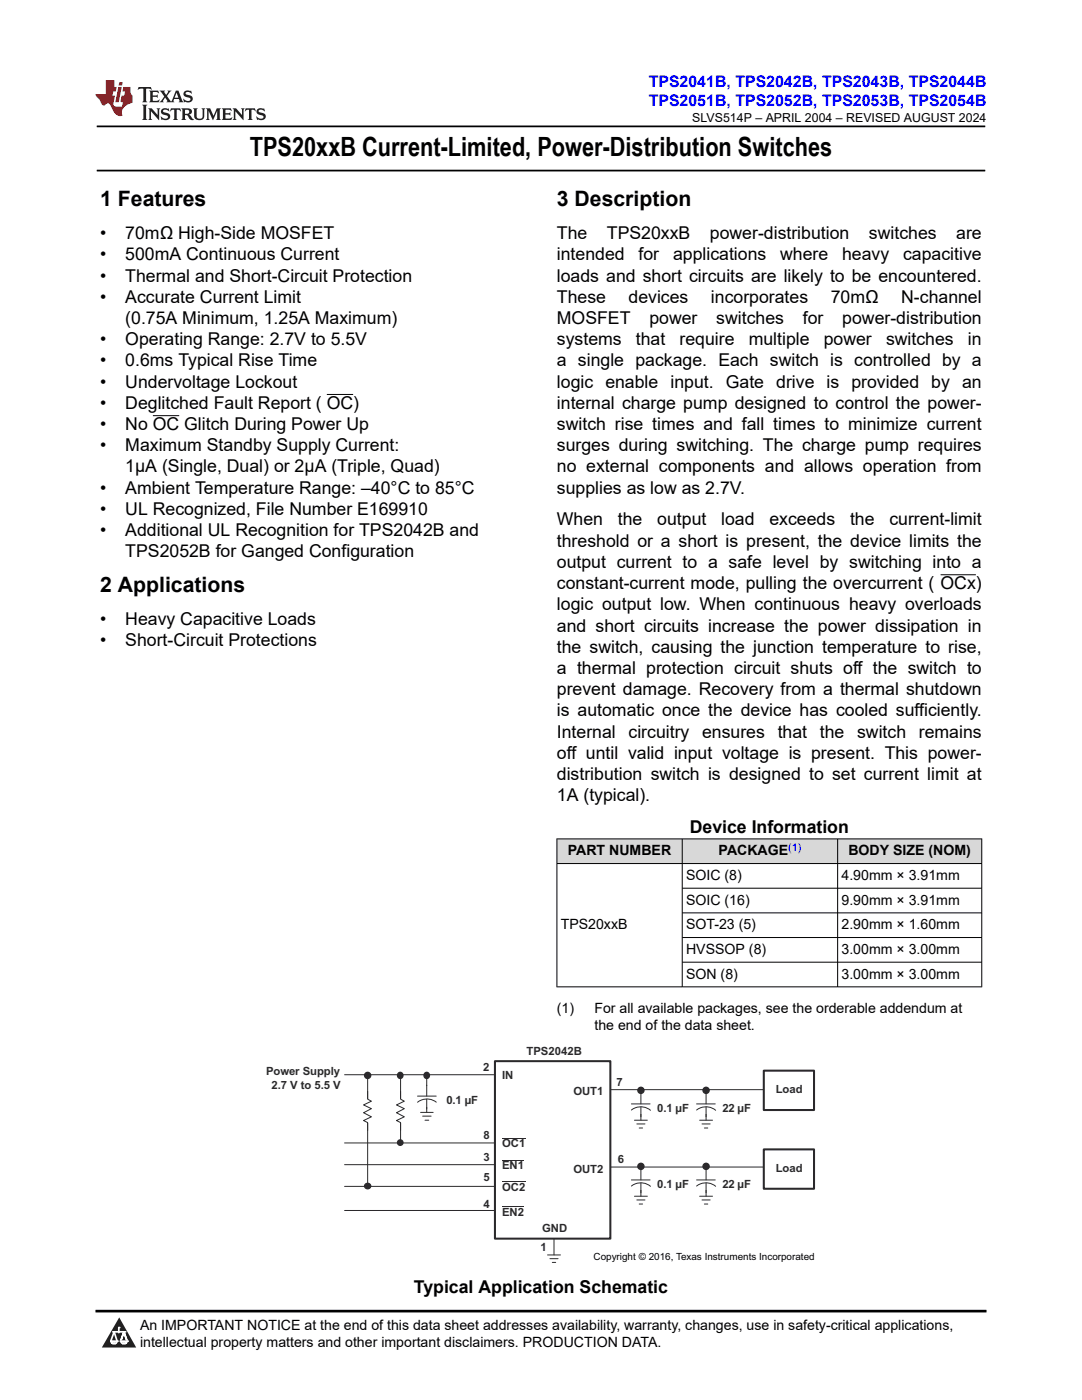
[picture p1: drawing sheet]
<svg xmlns="http://www.w3.org/2000/svg" width="216mm" height="279mm" viewBox="0 0 216 279" stroke-linecap="round" stroke-linejoin="round" font-family="sans-serif">
<defs><g id="words">
<text font-size="5.3" x="49.8" y="31.2">TPS20xxB Current-Limited, Power-Distribution Switches</text>
<g font-size="4.2">
<text x="20" y="41.2">1 Features</text>
<text x="111.1" y="41.2">3 Description</text>
<text x="20" y="118.2">2 Applications</text>
</g>
<g font-size="3.5">
<text x="20" y="47.7">•</text>
<text x="25" y="47.7">70mΩ High-Side MOSFET</text>
<text x="111.1" y="47.7">The</text>
<text x="121.1" y="47.7">TPS20xxB</text>
<text x="141.7" y="47.7">power-distribution</text>
<text x="173.4" y="47.7">switches</text>
<text x="190.8" y="47.7">are</text>
<text x="20" y="52">•</text>
<text x="25" y="52">500mA Continuous Current</text>
<text x="111.1" y="52">intended</text>
<text x="127.4" y="52">for</text>
<text x="134.3" y="52">applications</text>
<text x="155.7" y="52">where</text>
<text x="168" y="52">heavy</text>
<text x="180.2" y="52">capacitive</text>
<text x="20" y="56.2">•</text>
<text x="25" y="56.2">Thermal and Short-Circuit Protection</text>
<text x="111.1" y="56.2">loads and short circuits are likely to be encountered.</text>
<text x="20" y="60.4">•</text>
<text x="25" y="60.4">Accurate Current Limit</text>
<text x="25" y="64.7">(0.75A Minimum, 1.25A Maximum)</text>
<text x="111.1" y="64.7">MOSFET</text>
<text x="111.1" y="60.4">These</text>
<text x="125.4" y="60.4">devices</text>
<text x="129.6" y="64.7">power</text>
<text x="141.9" y="60.4">incorporates</text>
<text x="142.9" y="64.7">switches</text>
<text x="160.2" y="64.7">for</text>
<text x="165.8" y="60.4">70mΩ</text>
<text x="168.1" y="64.7">power-distribution</text>
<text x="179.8" y="60.4">N-channel</text>
<text x="20" y="68.9">•</text>
<text x="25" y="68.9">Operating Range: 2.7V to 5.5V</text>
<text x="111.1" y="68.9">systems</text>
<text x="126.9" y="68.9">that</text>
<text x="135.6" y="68.9">require</text>
<text x="149.4" y="68.9">multiple</text>
<text x="164.4" y="68.9">power</text>
<text x="176.8" y="68.9">switches</text>
<text x="193.1" y="68.9">in</text>
<text x="20" y="73.1">•</text>
<text x="20" y="77.4">•</text>
<text x="25" y="73.1">0.6ms Typical Rise Time</text>
<text x="25" y="77.4">Undervoltage Lockout</text>
<text x="111.1" y="73.1">a single package. Each switch is controlled by a</text>
<text x="111.1" y="77.4">logic enable input. Gate drive is provided by an</text>
<text x="20" y="81.6">•</text>
<text x="25" y="81.6">Deglitched Fault Report ( OC)</text>
<text x="111.1" y="81.6">internal charge pump designed to control the power-</text>
<text x="20" y="85.8">•</text>
<text x="25" y="85.8">No OC Glitch During Power Up</text>
<text x="111.1" y="85.8">switch rise times and fall times to minimize current</text>
<text x="20" y="90.1">•</text>
<text x="25" y="90.1">Maximum Standby Supply Current:</text>
<text x="25" y="94.3">1μA (Single, Dual) or 2μA (Triple, Quad)</text>
<text x="111.1" y="90.1">surges during switching. The charge pump requires</text>
<text x="111.1" y="94.3">no external components and allows operation from</text>
<text x="20" y="98.5">•</text>
<text x="25" y="98.5">Ambient Temperature Range: –40°C to 85°C</text>
<text x="111.1" y="98.5">supplies as low as 2.7V.</text>
<text x="20" y="102.8">•</text>
<text x="20" y="107">•</text>
<text x="25" y="102.8">UL Recognized, File Number E169910</text>
<text x="25" y="107">Additional UL Recognition for TPS2042B and</text>
<text x="111.1" y="104.9">When</text>
<text x="123.3" y="104.9">the</text>
<text x="131.1" y="104.9">output</text>
<text x="143.9" y="104.9">load</text>
<text x="153.5" y="104.9">exceeds</text>
<text x="169.6" y="104.9">the</text>
<text x="177.5" y="104.9">current-limit</text>
<text x="25" y="111.2">TPS2052B for Ganged Configuration</text>
<text x="111.1" y="109.1">threshold or a short is present, the device limits the</text>
<text x="111.1" y="113.3">output current to a safe level by switching into a</text>
<text x="111.1" y="117.6">constant-current mode, pulling the overcurrent ( OCx)</text>
<text x="20" y="124.8">•</text>
<text x="25" y="124.8">Heavy Capacitive Loads</text>
<text x="111.1" y="121.8">logic output low. When continuous heavy overloads</text>
<text x="20" y="129">•</text>
<text x="25" y="129">Short-Circuit Protections</text>
<text x="111.1" y="130.3">the switch, causing the junction temperature to rise,</text>
<text x="111.1" y="126">and short circuits increase the power dissipation in</text>
<text x="111.1" y="134.5">a thermal protection circuit shuts off the switch to</text>
<text x="111.1" y="143">is automatic once the device has cooled sufficiently.</text>
<text x="111.1" y="138.7">prevent damage. Recovery from a thermal shutdown</text>
<text x="111.1" y="147.2">Internal</text>
<text x="125.4" y="147.2">circuitry</text>
<text x="140.1" y="147.2">ensures</text>
<text x="155.2" y="147.2">that</text>
<text x="163.6" y="147.2">the</text>
<text x="171" y="147.2">switch</text>
<text x="183.4" y="147.2">remains</text>
<text x="111.1" y="155.7">distribution switch is designed to set current limit at</text>
<text x="111.1" y="151.4">off until valid input voltage is present. This power-</text>
<text x="111.1" y="159.9">1A (typical).</text>
<text x="137.6" y="166.3">Device Information</text>
<text x="82.6" y="258">Typical Application Schematic</text>
</g>
<g font-size="3.2" fill="#00f">
<text x="129.4" y="17.3">TPS2041B, TPS2042B, TPS2043B, TPS2044B</text>
<text x="129.4" y="21.1">TPS2051B, TPS2052B, TPS2053B, TPS2054B</text>
</g>
<g font-size="2.8">
<text x="113.3" y="170.7">PART NUMBER</text>
<text x="143.4" y="170.7">PACKAGE</text>
<text x="169.3" y="170.7">BODY SIZE (NOM)</text>
<text x="136.9" y="175.6">SOIC (8)</text>
<text x="167.9" y="175.6">4.90mm × 3.91mm</text>
<text x="111.9" y="185.5">TPS20xxB</text>
<text x="136.9" y="180.5">SOIC (16)</text>
<text x="136.9" y="185.5">SOT-23 (5)</text>
<text x="167.9" y="180.5">9.90mm × 3.91mm</text>
<text x="167.9" y="185.5">2.90mm × 1.60mm</text>
<text x="136.9" y="190.4">HVSSOP (8)</text>
<text x="167.9" y="190.4">3.00mm × 3.00mm</text>
<text x="136.9" y="195.3">SON (8)</text>
<text x="167.9" y="195.3">3.00mm × 3.00mm</text>
<text x="111.1" y="202.1">(1)</text>
<text x="118.6" y="202.1">For all available packages, see the orderable addendum at</text>
<text x="118.6" y="205.5">the end of the data sheet.</text>
<text x="27.9" y="265.5">An IMPORTANT NOTICE at the end of this data sheet addresses availability, warranty, changes, use in safety-critical applications,</text>
<text x="27.9" y="268.9">intellectual property matters and other important disclaimers. PRODUCTION DATA.</text>
</g>
<text font-size="2.5" x="138.1" y="24.3">SLVS514P – APRIL 2004 – REVISED AUGUST 2024</text>
<g font-size="2.3" fill="#2b292a">
<text x="53.1" y="214.6">Power Supply</text>
<text x="96.4" y="213.7">2</text>
<text x="100.2" y="215.4">IN</text>
<text x="105.1" y="210.5">TPS2042B</text>
<text x="54.2" y="217.4">2.7 V to 5.5 V</text>
<text x="89.1" y="220.2">0.1 µF</text>
<text x="114.4" y="218.6">OUT1</text>
<text x="123" y="216.7">7</text>
<text x="131.1" y="221.9">0.1 µF</text>
<text x="144.1" y="221.9">22 µF</text>
<text x="154.8" y="218.2">Load</text>
<text x="96.5" y="227.4">8</text>
<text x="96.5" y="231.8">3</text>
<text x="100.2" y="229">OC1</text>
<text x="100.2" y="233.4">EN1</text>
<text x="123.3" y="232">6</text>
<text x="154.8" y="233.9">Load</text>
<text x="96.5" y="235.8">5</text>
<text x="100.2" y="237.6">OC2</text>
<text x="114.4" y="234.1">OUT2</text>
<text x="131.1" y="237">0.1 µF</text>
<text x="144.1" y="237">22 µF</text>
<text x="96.5" y="241.1">4</text>
<text x="100.2" y="242.7">EN2</text>
<text x="108.2" y="245.8">GND</text>
<text x="107.8" y="249.6">1</text>
</g>
<text font-size="2.1" fill="#00f" x="157.3" y="169.8">(1)</text>
<text font-size="2" x="118.4" y="251.5">Copyright © 2016, Texas Instruments Incorporated</text>
</g></defs>
<path d="M19.3 25.2h177.3M19.3 34h177.3" fill="none" stroke="#000" stroke-width=".35"/>
<path d="M65.2 78.7h5.3M30.5 83h5.3M187.7 114.7h7" fill="none" stroke="#000" stroke-width=".2"/>
<g fill="#d8d8d8">
<path d="M111.1 167.4h84.8v4.9h-84.8z" fill-rule="evenodd"/>
<path d="M111.2 167.5h24.9v4.8h-24.9z" fill-rule="evenodd"/>
<path d="M136.2 167.5h30.9v4.8h-30.9z" fill-rule="evenodd"/>
<path d="M167.2 167.5h28.6v4.8h-28.6z" fill-rule="evenodd"/>
</g>
<path d="M111.1 167.4h84.9M111.1 172.3h84.9M111.1 167.4v29.6M136.1 167.4v29.6M136.1 177.3h59.9M167.1 167.4v29.6M195.9 167.4v29.6M111.1 196.9h84.9M136.1 182.2h59.9M136.1 187.1h59.9M136.1 192h59.9" fill="none" stroke="#000" stroke-width=".2"/>
<path d="M68.8 214.5h43.2M73.4 214.6v22.2M115 217.5h37.4M68.8 228.1h43.2M68.8 232.4h43.2M68.8 236.8h43.2M116.6 232.9h36.1M68.8 241.6h43.1M109.3 250.5h2.5M109.7 251.2h1.7M110.2 251.9h.7M110.5 244.2v6.3" fill="none" stroke="#2b292a" stroke-width=".2"/>
<path d="M72.6 219.4h1.6v4.6h-1.6z" fill-rule="evenodd" fill="#fff"/>
<path d="M73.4 217.8v1.6l.7 .4-1.6 .7 1.6 .8-1.6 .8 1.6 .8-1.6 .7 .9 .4v1.6M85.1 214.6v7.4" fill="none" stroke="#2b292a" stroke-width=".2"/>
<path d="M83.3 216.7h3.7v4.1h-3.7z" fill-rule="evenodd" fill="#fff"/>
<path d="M83.3 218.8h3.7M85.1 216.6v2.2M85.1 219.4v1.9M87.1 220a3 3 0 0 0-3.8 0" fill="none" stroke="#2b292a" stroke-width=".2"/>
<circle cx="73.4" cy="214.6" r=".61" fill="#2b292a"/>
<circle cx="73.4" cy="214.6" r=".61" fill="none" stroke="#2b292a" stroke-width=".27"/>
<circle cx="73.4" cy="236.7" r=".57" fill="#2b292a"/>
<circle cx="73.4" cy="236.7" r=".57" fill="none" stroke="#2b292a" stroke-width=".27"/>
<path d="M83.9 222h2.5M84.3 222.7h1.7M84.8 223.6h.8" fill="none" stroke="#2b292a" stroke-width=".2"/>
<path d="M98.8 211.8h23v35.4h-23z" fill-rule="evenodd" fill="#fff"/>
<path d="M98.8 211.8h23v35.4h-23z" fill="none" stroke="#2b292a" stroke-width=".41"/>
<path d="M127.9 217.6v6M100.2 227.1h4.6M100.2 231.5h4.3M100.2 235.8h4.6" fill="none" stroke="#2b292a" stroke-width=".2"/>
<path d="M126.1 218.3h3.7v4h-3.7z" fill-rule="evenodd" fill="#fff"/>
<path d="M127.9 218.2v2.1M126 221.5a3 3 0 0 1 3.8 .1M126 220.3h3.7M127.9 220.9v2" fill="none" stroke="#2b292a" stroke-width=".2"/>
<circle cx="127.9" cy="217.6" r=".61" fill="#2b292a"/>
<circle cx="127.9" cy="217.6" r=".61" fill="none" stroke="#2b292a" stroke-width=".27"/>
<path d="M140.9 217.6v6M126.6 223.6h2.6M127.1 224.3h1.6M127.5 225.1h.7" fill="none" stroke="#2b292a" stroke-width=".2"/>
<path d="M139.1 218.3h3.7v4h-3.7z" fill-rule="evenodd" fill="#fff"/>
<path d="M140.9 218.2v2.1M139 221.5a3 3 0 0 1 3.8 .1M139 220.3h3.7M140.9 220.9v2" fill="none" stroke="#2b292a" stroke-width=".2"/>
<circle cx="140.9" cy="217.6" r=".61" fill="#2b292a"/>
<circle cx="140.9" cy="217.6" r=".61" fill="none" stroke="#2b292a" stroke-width=".27"/>
<path d="M127.9 232.8v5.9M139.6 223.6h2.6M140.1 224.3h1.6M140.6 225.1h.6" fill="none" stroke="#2b292a" stroke-width=".2"/>
<path d="M126.1 233.5h3.7v4h-3.7z" fill-rule="evenodd" fill="#fff"/>
<path d="M126 236.7a3 3 0 0 1 3.8 .1M126 235.5h3.7M127.9 233.4v2.1M127.9 236.1v2" fill="none" stroke="#2b292a" stroke-width=".2"/>
<circle cx="127.9" cy="232.8" r=".61" fill="#2b292a"/>
<circle cx="127.9" cy="232.8" r=".61" fill="none" stroke="#2b292a" stroke-width=".27"/>
<path d="M126.6 238.7h2.6M127.1 239.5h1.6M140.9 232.8v5.9M127.5 240.3h.7" fill="none" stroke="#2b292a" stroke-width=".2"/>
<path d="M139.1 233.5h3.7v4h-3.7z" fill-rule="evenodd" fill="#fff"/>
<path d="M139 236.7a3 3 0 0 1 3.8 .1M139 235.5h3.7M140.9 233.4v2.1M140.9 236.1v2" fill="none" stroke="#2b292a" stroke-width=".2"/>
<circle cx="140.9" cy="232.8" r=".61" fill="#2b292a"/>
<circle cx="140.9" cy="232.8" r=".61" fill="none" stroke="#2b292a" stroke-width=".27"/>
<path d="M139.6 238.7h2.6M140.1 239.5h1.6M140.6 240.3h.6" fill="none" stroke="#2b292a" stroke-width=".2"/>
<path d="M152.4 213.7h10v7.8h-10z" fill-rule="evenodd" fill="#fff"/>
<path d="M152.4 213.7h10v7.8h-10z" fill="none" stroke="#2b292a" stroke-width=".41"/>
<path d="M152.4 229.4h10v7.8h-10z" fill-rule="evenodd" fill="#fff"/>
<path d="M152.4 229.4h10v7.8h-10z" fill="none" stroke="#2b292a" stroke-width=".41"/>
<path d="M84.9 214.1a.56 .56 0 0 1 .7 .2 .56 .56 0 0 1-.2 .8 .56 .56 0 0 1-.8-.2l.1-.6z" fill-rule="evenodd" fill="#2b292a"/>
<path d="M84.9 214.1a.56 .56 0 0 1 .7 .2 .56 .56 0 0 1-.2 .8 .56 .56 0 0 1-.8-.2l.1-.6z" fill="none" stroke="#2b292a" stroke-width=".27"/>
<path d="M79.9 214.8v13.3" fill="none" stroke="#2b292a" stroke-width=".2"/>
<path d="M79.2 219.4h1.5v4.6h-1.5z" fill-rule="evenodd" fill="#fff"/>
<path d="M79.9 217.8v1.6l.8 .4-1.6 .7 1.6 .8-1.6 .8 1.6 .8-1.6 .7 .8 .4v1.6" fill="none" stroke="#2b292a" stroke-width=".2"/>
<circle cx="79.9" cy="214.6" r=".58" fill="#2b292a"/>
<circle cx="79.9" cy="214.6" r=".58" fill="none" stroke="#2b292a" stroke-width=".27"/>
<circle cx="79.9" cy="228" r=".54" fill="#2b292a"/>
<circle cx="79.9" cy="228" r=".54" fill="none" stroke="#2b292a" stroke-width=".27"/>
<path d="M100.2 240.9h4.3" fill="none" stroke="#2b292a" stroke-width=".2"/>
<path d="M0 0h215.9v23.8h-215.9z" fill-rule="evenodd" fill="#fff"/>
<path d="M27.7 17.4l-.2 .6 .5-.3h.6v.2v2.1l-.2 .4h1l-.2-.4v-2.1v-.2h.5l.5 .3-.1-.6zM29.8 18.1l.2 .4v1.5l-.2 .4h1.9l.1-.6a1.08 1.08 0 0 1-1.3 .2v-.7h.6l.4 .2v-.6l-.4 .2h-.6v-.6l.2-.1a1 1 0 0 1 1 .2l-.1-.5zM31.8 18.1l1 1.1-1 1.2h.9l-.2-.2 .4-.7 .5 .7-.2 .2h1.6l-.2-.2 .1-.4h1l.1 .4-.1 .2h.9l-.2-.3-.8-2h-.5l-1 2.2-.8-1.1 .9-1.1h-.8l.2 .2-.5 .7-.3-.7 .1-.2zM35.2 18.5l.4 1h-.8zM36.8 18.2a.65 .65 0 0 0-.2 .8 .65 .65 0 0 0 .6 .4l.7 .2 .1 .2a.79 .79 0 0 1-.7 .4 .79 .79 0 0 1-.7-.5l.1 .7 .2-.1a.93 .93 0 0 0 1.1 .1 .93 .93 0 0 0 .4-1 1.46 1.46 0 0 0-1.2-.6l-.1-.3a1.09 1.09 0 0 1 1.2 .2l-.2-.6-.1 .1-.6-.2zM28.4 20.9l.2 .4v2.3l-.2 .3h1l-.2-.3v-2.3l.2-.4zM29.6 21.6l.2 .4v1.6l-.2 .3h.8l-.3-.3v-1.4l1.7 1.8v-2l.2-.4h-.8l.2 .2 .1 1.1-1.2-1.3zM32.3 21.8a.65 .65 0 0 0-.2 .7 .65 .65 0 0 0 .7 .4l.6 .2 .1 .2a.79 .79 0 0 1-.7 .4 .79 .79 0 0 1-.7-.5l.1 .7 .2-.1a.93 .93 0 0 0 1.1 .1 .93 .93 0 0 0 .4-.9 1.46 1.46 0 0 0-1.2-.6l-.1-.4a1.09 1.09 0 0 1 1.2 .2l-.2-.6-.1 .1-.6-.1zM34.1 21.6l-.1 .7a.63 .63 0 0 1 .7-.4l.1 1.7-.3 .3h1l-.2-.3v-1.7a.66 .66 0 0 1 .8 .4l-.1-.7zM36.2 21.6l.2 .4v1.6l-.2 .3h.9l-.2-.2v-.7h.5l.1 .2a.79 .79 0 0 0 1.2 .6l-1-.9a.61 .61 0 0 0 .6-.6 .61 .61 0 0 0-.5-.6zM36.9 21.9h.2a.47 .47 0 0 1 .5 .1 .47 .47 0 0 1 .1 .5l-.2 .2h-.6zM38.5 21.6l.2 .2a2.27 2.27 0 0 0 .4 2 1.04 1.04 0 0 0 1.7-.7v-1.3l.2-.2h-.8l.2 .4v1.1a.6 .6 0 0 1-.6 .6 .6 .6 0 0 1-.6-.6v-1.1l.3-.4zM41.1 21.6l.2 .4v1.6l-.2 .3h.7l-.2-.3v-1.5l.9 1.9 .8-1.9v1.5l-.2 .3h1l-.3-.3v-1.6l.3-.4h-.8l-.7 1.5-.7-1.5zM44.3 21.6l.2 .4v1.6l-.2 .3h1.9l.1-.5a1.09 1.09 0 0 1-1.3 .1v-.6h.6l.4 .1v-.6l-.4 .2h-.6v-.6l.2-.1a1.01 1.01 0 0 1 1 .3l-.1-.6zM46.4 21.6l.3 .4v1.6l-.3 .3h.8l-.2-.3v-1.4l1.6 1.8v-2l.2-.4h-.7l.2 .2v1.1l-1.2-1.3zM49 21.6l-.1 .7a.63 .63 0 0 1 .8-.4v1.7l-.3 .3h1l-.2-.3v-1.7a.66 .66 0 0 1 .8 .4l-.1-.7zM51.4 21.8a.65 .65 0 0 0-.2 .7 .65 .65 0 0 0 .6 .4l.6 .2 .2 .2a.79 .79 0 0 1-.8 .4 .79 .79 0 0 1-.6-.5l.1 .7 .2-.1a.93 .93 0 0 0 1 .1 .93 .93 0 0 0 .5-.9 1.46 1.46 0 0 0-1.3-.6l-.1-.4a1.09 1.09 0 0 1 1.3 .2l-.2-.6-.2 .1-.5-.1z" fill="#231f20"/>
<path d="M21.1 16v2.8h-2.1l.1 .3 .9 1a.95 .95 0 0 0 .9 .9 .59 .59 0 0 1 .6-.4 .59 .59 0 0 1 .5 .4l.4 .8a1.59 1.59 0 0 0 2.1 1.3 1.61 1.61 0 0 1 1-2.2l1-.4-.1-1.5a1.59 1.59 0 0 1-.4-1.6h-1.4l-.2 .9h.5l-.1 .8h-.5l-.2 1v.2l.4 .1-.2 .9h-.6a.73 .73 0 0 1-1.1-.7l.3-1.5h-.5l.2-.8h.5l.2-.9h-.5v-1.4zM23.6 17.4l-.6 3h.7l.6-3zM23.8 16.4l-.1 .7h.7l.1-.7z" fill="#ed1c24"/>
<path d="M0 261.4h215.9v18h-215.9z" fill-rule="evenodd" fill="#fff"/>
<path d="M23.8 262.9l3.4 6h-6.9z" fill="#231f20"/>
<path d="M22.1 267.7h1.3l-.4 .5h-.3a.55 .55 0 0 1-.6-.5z" fill-rule="evenodd" fill="#fff"/>
<path d="M22.1 267.7h1.3l-.4 .5h-.3a.55 .55 0 0 1-.6-.5z" fill="none" stroke="#231f20" stroke-width=".34"/>
<path d="M22.1 267.7h1.3l-.4 .5h-.5zM23.7 265.9h.1M23.7 264.9v1z" fill="none" stroke="#fff" stroke-width=".34"/>
<circle cx="23.7" cy="264.9" r=".17" fill="#fff"/>
<path d="M22.6 265.8h.1M22.6 265.8h2.3z" fill="none" stroke="#fff" stroke-width=".34"/>
<circle cx="24.9" cy="265.8" r=".17" fill="#fff"/>
<path d="M24 267.7h.1" fill="none" stroke="#fff" stroke-width=".34"/>
<path d="M24.7 265.8l-.7 1.9z" fill="#fff"/>
<path d="M24.7 265.8l-.7 1.9z" fill="none" stroke="#fff" stroke-width=".34"/>
<path d="M24.7 265.8l.7 1.9z" fill="#fff"/>
<path d="M24.7 265.8l.7 1.9zM25.3 267.7h.1" fill="none" stroke="#fff" stroke-width=".34"/>
<circle cx="22.1" cy="267.7" r=".17" fill="#fff"/>
<path d="M22.8 265.8l-.7 1.9zM22.8 265.8l.6 1.9z" fill="none" stroke="#fff" stroke-width=".34"/>
<circle cx="23.4" cy="267.7" r=".17" fill="#fff"/>
<path d="M24.1 267.7h1.3a.65 .65 0 0 1-.6 .5 .65 .65 0 0 1-.7-.5z" fill-rule="evenodd" fill="#fff"/>
<path d="M24.1 267.7h1.3a.65 .65 0 0 1-.6 .5 .65 .65 0 0 1-.7-.5z" fill="none" stroke="#231f20" stroke-width=".34"/>
<path d="M24 267.7h.1M24.1 267.7h1.3l-.4 .5h-.5z" fill="none" stroke="#fff" stroke-width=".34"/>
<circle cx="25.4" cy="267.7" r=".17" fill="#fff"/>
<path d="M19 261.7h177.8" fill="none" stroke="#000" stroke-width=".53"/>
<use href="#words"/>
</svg>
